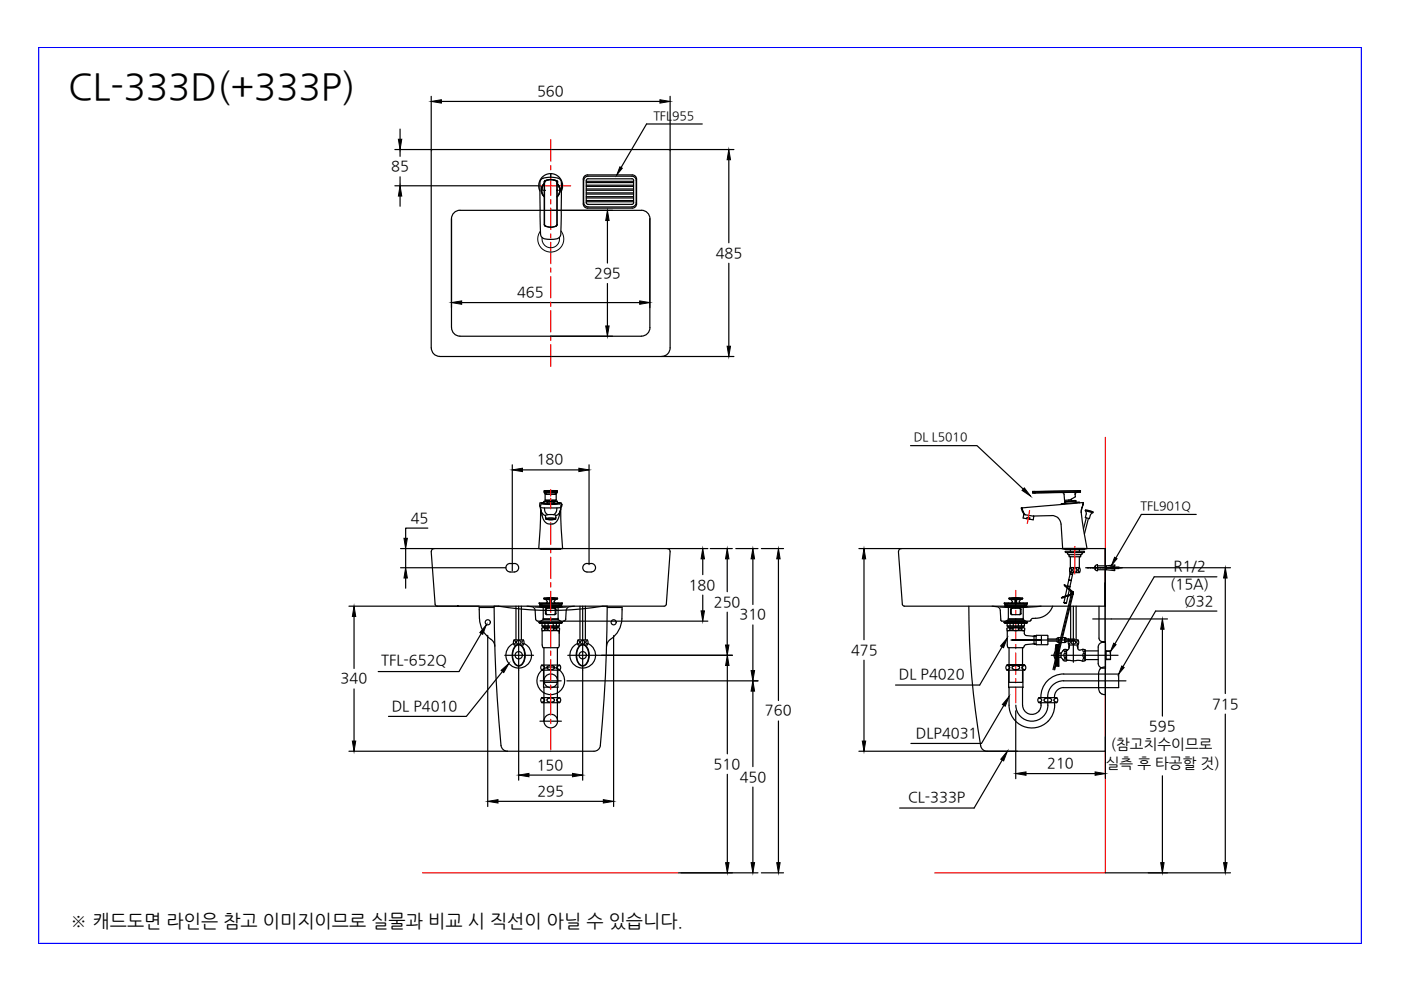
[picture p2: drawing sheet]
<svg xmlns="http://www.w3.org/2000/svg" width="297mm" height="210mm" viewBox="0 0 297 210" stroke-linecap="round" stroke-linejoin="round" font-family="sans-serif">
<defs><g id="words">
<text font-size="7.8" x="14.5" y="21.1">CL-333D(+333P)</text>
<text font-size="3.9" x="14.9" y="196.5">※ 캐드도면 라인은 참고 이미지이므로 실물과 비교 시 직선이 아닐 수 있습니다.</text>
<g font-size="3.1">
<text x="113.9" y="20.3">560</text>
<text x="83" y="36.3">85</text>
<text x="126" y="58.9">295</text>
<text x="151.8" y="54.7">485</text>
<text x="109.6" y="63">465</text>
<text x="113.8" y="98.4">180</text>
<text x="87.1" y="110.8">45</text>
<text x="146" y="125">180</text>
<text x="248.1" y="124.9">(15A)</text>
<text x="248.8" y="121.1">R1/2</text>
<text x="151.3" y="128.6">250</text>
<text x="156.8" y="131.3">310</text>
<text x="251.1" y="128.5">Ø32</text>
<text x="80.8" y="141">TFL-652Q</text>
<text x="180.4" y="138.8">475</text>
<text x="72.2" y="144.9">340</text>
<text x="190.5" y="144">DL P4020</text>
<text x="83" y="150.8">DL P4010</text>
<text x="162.2" y="151.7">760</text>
<text x="243.6" y="155.1">595</text>
<text x="257" y="150.2">715</text>
<text x="194.2" y="156.4">DLP4031</text>
<text x="235.5" y="158.9">(참고치수이므로</text>
<text x="113.8" y="163.2">150</text>
<text x="151.3" y="163">510</text>
<text x="156.8" y="165.7">450</text>
<text x="222" y="162.9">210</text>
<text x="234.4" y="162.7">실측 후 타공할 것)</text>
<text x="113.9" y="168.7">295</text>
<text x="192.5" y="170.1">CL-333P</text>
</g>
<g font-size="2.6">
<text x="138.5" y="25.5">TFL955</text>
<text x="193.7" y="93.5">DL L5010</text>
<text x="241.8" y="108.1">TFL901Q</text>
</g>
</g></defs>
<!-- layer: CENTER -->
<g fill="none" stroke="#f00" stroke-width=".25">
<path d="M116.8 29.6v4.6M116.8 35.1v.9M116.8 36.9v4.5M116.8 42.3v.9M116.8 44.1v4.6M116.8 49.6v.9M116.8 51.4v4.5M116.8 56.8v.9M116.8 58.6v4.5M116.8 64.1v.9M116.8 65.8v4.6M116.8 71.3v.9"/>
<path d="M116.8 73.1v4.6M116.8 110.8v4.6M116.8 116.3v.9M116.8 118.1v4.6M227.9 115.9v5.8M116.8 123.5v1M116.8 125.4v4.5M116.8 130.8v.9M116.8 132.6v4.5M116.8 138v.9M116.8 139.8v4.6M215.4 125.2v3.3"/>
<path d="M215.4 129.4v.9M215.4 131.2v4.5M215.4 136.7v.8M215.4 138.5v4.5M116.8 145.3v.9M116.8 147.1v4.5M116.8 152.5v.9M116.8 154.3v4.6M215.4 143.9v.9M215.4 145.7v3.3"/>
</g>
<!-- layer: 0 -->
<g fill="none" stroke="#000" stroke-width=".25">
<path d="M91.4 20.4v11.3M93.6 21.5h46.3M142.1 20.4v11.3M95.7 46.4v18.8M124.6 44.1a.9 .9 0 0 1-.9-.9v-5.2a.9 .9 0 0 1 .9-.9h9.5a.9 .9 0 0 1 .9 .9v5.2a.9 .9 0 0 1-.9 .9M137.8 46.4v18.8M97.9 64.2h37.7M114.3 116.3h4.9M114.7 116.4v-.1h4.1v.1M115.2 116.3h.1M225.3 116.3h5.2M225.8 116.4v-.1h4.2v.1"/>
<path d="M230.1 108.3v-.1l1.6 .4M230.1 108.3l1.6 .4M230.1 108.3l.2 .7-.2 .7 .9 .3 .2-.8M230.1 108.1l1.6 .5M230.3 109.8l-.6 2.4M230.8 109.9l-.9 3.3M231.7 108.7l-.5 .5M231.7 108.6v.1M232.2 120l.5-.3v1.3l-.3-.1-.3-.3h.1v-.4h-.1zM232.7 120l3.7-.2-.1 .3-1.7 .3 1.7 .3 .1 .3-3.7-.2M234.6 120v.2M104.8 128.8h-3.2v.5a6.8 6.8 0 0 0 1.4 5.3l1.6 1.4 .3 1"/>
<path d="M128.7 128.8h3.2v.5a6.5 6.5 0 0 1-1.9 5.8l-1.1 .9-.3 1M230.2 120.4h.4M230.6 120.4h.1M230.7 120.4h.1M230.7 120.4h.4M231.1 120.4h.1M231.2 120.4h.1M231.2 120.4h.4M231.6 120.4h.1M231.6 120.4h.2M231.7 120.4h.1M231.8 120.4h.1"/>
<path d="M231.8 120.4h.3M232.1 120.4h.1M232.1 120.4h.2M232.2 120.4h.1M232.3 120.4h.1M232.3 120.4h.4M232.7 120.4h.1M232.8 120.4h.1M232.8 120.4h.4M233.2 120.4h.1M233.3 120.4h.1M233.3 120.4h.4"/>
<path d="M233.7 120.4h.1M233.8 120.4h.1M233.9 120.4h.3M234.2 120.4h.1M234.3 120.4h.1M234.4 120.4h.1M234.5 120.4h.2M234.6 120.3v.2M234.6 120.6v.2M234.7 120.4h.1M234.8 120.4h.1M234.9 120.4h.1"/>
<path d="M235 120.4h.1M235 120.4h.3M235.4 120.4h.1M235.5 120.4h.1M235.5 120.4h.3M235.5 120.2h1.8v.3h-1.7M235.9 120.4h.1M236 120.4h.1M236 120.4h.4M236.4 120.4h.1M236.4 120.4h.2M236.5 120.4h.1"/>
<path d="M236.6 120.4h.1M236.6 120.4h.3M236.9 120.4h.1M236.9 120.4h.2M237 120.4h.1M237.1 120.4h.1M237.1 120.4h.3M237.4 120.4h.1M237.5 120.4h.1M237.6 120.4h.1M237.6 120.4h.4M127.3 158a1.37 1.37 0 0 1-1.4 1.3h-18.3a1.38 1.38 0 0 1-1.4-1.2l-.4-5a302.1 302.1 0 0 1-1-24.6h.9a67.9 67.9 0 0 0 22.1 0h.9v5a302 302 0 0 1-1.4 24.6"/>
<path d="M215.4 150.7v14.4M234.4 156.2v8.9M217.5 164h14.7"/>
<circle cx="103.4" cy="131.9" r=".54"/>
<circle cx="130.1" cy="131.9" r=".54"/>
</g>
<!-- layer: 1 -->
<path d="M114.1 39.4h6.9M234.4 92.7v92.4h-36.2M116.8 103.8v1.4M116.8 105.6v.5M116.8 106.6v1.3M218.3 108.2l-.5 2.8M89.6 185.1h54.3" fill="none" stroke="#f00" stroke-width=".25"/>
<!-- layer: 6 -->
<g fill="none" stroke="#000" stroke-width=".25">
<path d="M107 138.9h6.1M108.9 136.4a2.72 2.72 0 0 0-1.1 4.2 2.72 2.72 0 0 0 4.3 0 2.72 2.72 0 0 0-1-4.2M109 135.8a.4 .4 0 0 1 .3 .4 .4 .4 0 0 1-.4 .4M109 135.7h1.9M109 135.7a.9 .9 0 0 0 0 1l.5 .1M109.3 137.1a1.01 1.01 0 0 1 1.1-.3 1.01 1.01 0 0 1 .6 .9 2.76 2.76 0 0 1-.8 3.4 1.52 1.52 0 0 1-1.5-1.7l.1-1.3zM109.3 136.9a1.15 1.15 0 0 1 1.2-.1 1.15 1.15 0 0 1 .7 1 2.98 2.98 0 0 1-.9 3.3 1.47 1.47 0 0 1-1.7-1.6 3.2 3.2 0 0 1 .7-2.6zM109.4 128.5v7.2M110 128.5v13.6M110.5 128.5v7.2M110.9 135.7a.9 .9 0 0 1 0 1l-.5 .1M111 135.8a.4 .4 0 0 0-.3 .4 .4 .4 0 0 0 .3 .4"/>
<path d="M120.4 138.9h6.1M122.4 136.4a2.72 2.72 0 0 0-1 4.2 2.72 2.72 0 0 0 4.3 0 2.72 2.72 0 0 0-1.1-4.2M122.5 135.8a.4 .4 0 0 1 .4 .4 .4 .4 0 0 1-.4 .4M122.6 135.7h1.9M122.6 135.7a.9 .9 0 0 0 0 1l.5 .1M122.8 137.1a1.01 1.01 0 0 1 1.1-.3 1.01 1.01 0 0 1 .7 .9 2.76 2.76 0 0 1-.8 3.4 1.49 1.49 0 0 1-1.5-1.7l.1-1.3zM122.8 136.9a1.15 1.15 0 0 1 1.3-.1 1.15 1.15 0 0 1 .6 1 2.98 2.98 0 0 1-.8 3.3 1.47 1.47 0 0 1-1.7-1.6 3.2 3.2 0 0 1 .6-2.6zM123 128.5v7.2M123.5 128.5v13.6M124.1 128.5v7.2M124.5 135.7a.9 .9 0 0 1 0 1l-.5 .1M124.6 135.8a.4 .4 0 0 0-.4 .4 .4 .4 0 0 0 .4 .4"/>
<path d="M222.9 138.9h14.2M223.7 138.1l-.2 .8 .2 .8M223.9 136.8l-.2 2.2 .2 2.1M223.9 136.8v4.3M224 136.7l.1 4.5M224.1 136.7l-.2 .1M224.1 139.8h.3M224.1 136.7v4.5M224.1 137.8h.3M224.1 139.5h.3M224.1 139.6h.3M224.1 139.7h.3"/>
<path d="M224.1 139.9h.3M224.1 140h.3M224.1 139h.3M224.1 139.1h.3M224.1 139.2h.3M224.1 139.3h.3M224.1 139.4h.3M224.1 138.9h.3M224.1 138.5h.3M224.1 138.8h.3M224.1 138.7h.3M224.1 138.6h.3"/>
<path d="M224.1 138.4h.3M224.1 138.3h.3M224.1 138.2h.3M224.1 138.1h.3M224.1 138h.3M224.1 137.9h.3M224.1 137.7h.3M224.1 137.6h.3M224.1 137.5h.3M224.1 137.4h.3M224.1 137.2h.3M224.1 137.1h.3"/>
<path d="M224.1 137h.3M224.1 136.9h.3M224.1 137.3h.3M224.1 136.7h.3M224.1 136.8h.3M224.4 136.6h.1v4.6h-.1M224.4 136.6h.1M224.4 136.6l-.1 .1M224.4 136.6v4.6M224.5 138.5h.5M225 138.5v.9h-.5M225 138.4v.1"/>
<path d="M225 139.4h.1M225 139.4l.4 .5M225.3 139.9h.1a.48 .48 0 0 0 .8 .2M225.4 138l-.4 .4M225.7 138.5a.43 .43 0 0 1 .3 .4 .43 .43 0 0 1-.3 .5l-.1-.5zM226 137.7l-.2 .5-.2-.5M226.1 137.8v2.2M226.1 140h.1M226.1 137.9h.1M226.1 137.8h.1M226.2 137.8a.53 .53 0 0 0-.9 .2M226.3 137.8h-.1"/>
<path d="M226.5 140l2.6 .1a.81 .81 0 0 0 1-.1M226.6 135.8a.4 .4 0 0 1 .3 .4 .4 .4 0 0 1-.4 .4M226.6 136.8v.8l-.4 .2M226.6 137.1v.2M226.6 135.7h1.9M226.6 136.8h1.9v.7M226.6 135.7a.9 .9 0 0 0 0 1M226.7 136.8v.3M227 128.5v7.2M227.6 128.5v11.9M228.2 128.5v7.2M228.4 136.8v.3"/>
<path d="M228.5 137.5a.73 .73 0 0 0 1.2 .2l.4 .1M228.5 137.1v.2M228.5 135.7a.9 .9 0 0 1 0 1M228.6 135.8a.4 .4 0 0 0-.3 .4 .4 .4 0 0 0 .3 .4M229.6 137.7l.2 .6 .2-.6M229.7 138.5a.42 .42 0 0 1 .3 .4 .42 .42 0 0 1-.3 .4l-.1-.4zM230.1 137.8v2.2v-.2h2.7M230.1 138h2.7M233.8 136.2h.6M233.8 136.2a1.01 1.01 0 0 0-1 1v3.5M234.4 138l1.1 .1M234.4 136.4v5.4"/>
<path d="M234.5 138v1.8M235.4 138.1v1.7M235.5 139.8h-1.1M223.9 141.1h.1M223.9 141.1l.5 .1M224.1 141.2h.3M224.1 141.1h.3M224.1 140.9h.3M224.1 141h.3M224.1 140.5h.3M224.1 140.6h.3M224.1 140.2h.3"/>
<path d="M224.1 140.3h.3M224.1 140.4h.3M224.1 140.7h.3M224.1 140.8h.3M224.1 140.1h.3M225.6 140.1l.2-.5 .2 .5M226.2 140h.1M226.5 140l-.4 .1M230 140.1l-.2-.5-.2 .6M232.8 140.6a1.14 1.14 0 0 0 1.6 1"/>
<circle cx="109.9" cy="136.2" r=".45"/>
<circle cx="110" cy="138.9" r=".77"/>
<circle cx="123.5" cy="138.9" r=".77"/>
<circle cx="123.6" cy="136.2" r=".45"/>
<circle cx="227.6" cy="136.2" r=".45"/>
</g>
<!-- layer: 7 -->
<g fill="none" stroke="#000" stroke-width=".25">
<path d="M142.1 32v41.8M142.1 32l-.3-.3h-50.2l-.2 .3v41.8M136 44.6h-38.5a1.81 1.81 0 0 0-1.8 1.8v23.1M136 44.6a1.81 1.81 0 0 1 1.8 1.8M137.8 46.4v23.1M91.4 73.7a1.8 1.8 0 0 0 1.8 1.9M95.7 69.5a1.79 1.79 0 0 0 1.8 1.8M97.5 71.3h38.5M116.8 75.6h.1M137.8 69.5a1.81 1.81 0 0 1-1.8 1.8M142.1 73.7a1.8 1.8 0 0 1-1.8 1.9h-47.1M108.1 119.5h1a.9 .9 0 0 1 .9 .9 .9 .9 0 0 1-.9 .9h-1"/>
<path d="M108.2 119.5a.9 .9 0 0 0-.9 .9 .9 .9 0 0 0 .9 .9M123.8 119.7a1.75 1.75 0 0 1 2.4 .3 .9 .9 0 0 1-.8 1.3h-.9a.9 .9 0 0 1-.9-.6 .9 .9 0 0 1 .2-1zM141.4 116.3h-49.5l-.3 .2-.2 .5 .9 11.1v.2l.4 .2h48.1h.2l.3-.4 .8-11.1-.2-.5-.4-.2M225.1 116.3h4.9M225.9 117v-.1h4v.1M225.9 117l.1 .1M226 117.2h3.8M226.2 117.1l.2 .2M226.3 117.3v.1M226.4 117.4l.3 .3M226.5 117.6h2.7M226.9 118v2.3h1.9v-2.3"/>
<path d="M226.9 116.4v.5M228.5 116.3h.2M228.8 116.4v.5M229.6 117.1l-.2 .4-.2 .1-.1 .4h-2.4v-.3M229.9 117l-.1 .1M234.4 116.3h-43.3l-.4 .2-.2 .5 .8 11.1 .2 .4h42.9M97 128.5h.1M111.7 128.5l1 .1M112.7 128.6a.9 .9 0 0 1 .8 .9M113.4 128.7l3.4 .1 3.3-.1M113.5 129.5l.1 1.7 .2 .4 .2 .1M114 131.7h5.5"/>
<path d="M116.8 128.5h.1M120 129.5v1.7l-.3 .4-.2 .1M120.8 128.6a.9 .9 0 0 0-.8 .9M121.8 128.5l-1 .1M205.4 128.5a164.1 164.1 0 0 0 2.6 30 1.37 1.37 0 0 0 1.3 .8h25.1v-23.3h-.7a.73 .73 0 0 1-.7-.7v-6.8M210.3 128.5l1 .1M211.3 128.6a.9 .9 0 0 1 .8 .9M212.1 129.5l.1 2 .2 .2M212.4 131.7h6M217.2 131.7h-3.7h3.7M219 131.1l-.6 .6M219.6 131.1h-.6"/>
<path d="M220.7 128.5l-4.8 .3-3.9-.1M223.2 128.5a3.8 3.8 0 0 1-3.6 2.6M225.6 127.8l.5 .1-.5-.1 .7-3.5 .6 .1-.8 3.5M225.7 124l.6 .4M225.8 126.6l-.7 .2 .3-.3-.3 .3M225.9 124.3l1.2 1.2M225.9 124.3l-.2-.3 .2 .3M225.9 124.3h.1M225.9 124.3l1.2 1.1M226 126.4v.1M226.4 124.2v.1M226.4 124.6l.4 .4z"/>
<path d="M226.5 126.3h-.1M226.5 126.3l-.5 .2M226.5 126.3l-.5 .1M226.6 123l.5 .1-.2 1.3-.6-.2zM226.6 123h.1M226.7 124.9l.1 .1M226.7 124.8l.7 .6M226.8 124.3v.1M226.9 121.7l.5 .1-.3 1.2-.5-.1zM226.9 120.4a.46 .46 0 0 1 .3 .5 .46 .46 0 0 1-.3 .4M226.9 121.6v.1M226.9 120.3a.9 .9 0 0 0 0 1.1"/>
<path d="M227 126h.1M227 126l-1.6 .6M227 126.2l-.6 .2M227.1 125.9h.1M227.1 125.9l-1.7 .6M227.1 123v.1M227.1 126h-.1M227.1 125.3v.2M227.1 125.6l-.1 .3h.2l.1-.3M227.1 125.5h.1M227.1 125.5v.1M227.1 125.9l-3.8 16.1"/>
<path d="M227.1 125.6v.3M227.1 125.6h.1M227.2 125.4h.1M227.2 125.4l.1 .2M227.2 125.4l.3 .1M227.2 125.4l-.1 .1M227.3 125.6h.2M227.4 125.6v.1M227.4 121.8h.1M227.4 125.7l-3.9 16.3M227.5 125.6v.5l-.1-.4M227.5 125.9v-.3v.3"/>
<path d="M227.5 121.4l-.1 .4-.5-.2v-.2h1.9M227.5 126h.1M227.5 126l-3.9 16M227.5 125.5l.1 .1M227.6 125.6h-.1M227.6 120.6l-.1 .3 .1 .3M227.6 120.5a.44 .44 0 0 1 .6 .1 .44 .44 0 0 1 0 .6 .44 .44 0 0 1-.6 0M228.9 120.3a.9 .9 0 0 1 0 1.1M228.9 120.4a.46 .46 0 0 0-.3 .5 .46 .46 0 0 0 .3 .4M231.7 131.2h3.9M234.3 128.5v7.5M234.4 123.5v5z"/>
<path d="M234.4 128.5h.1"/>
</g>
<!-- layer: 3 -->
<g fill="none" stroke="#000" stroke-width=".25">
<path d="M114.3 131.9h4.9M114.3 127.9h4.9M114.3 127.9l.2 .2M114.3 127.8l4.9 .1M114.4 127.8l-.1 .1M114.4 132.1l4.6 .1M114.4 132v.1M114.5 128.1v.1M114.5 128.5v.1M114.5 128.6h.1M114.5 128.1h.1M114.5 128.1h4.5"/>
<path d="M114.5 128.6h4.5M114.5 128.4h4.5M114.5 128.4h.1M114.8 128.2v.2M114.9 132.2l.1 .6 3.6-.1M114.9 133.8l.1 3 .1 .5h3.3M114.9 132.7h.7M115.2 131.4l-.9 .5h4.9M115.2 131.1v.3M115.2 128.6v2.8M115.2 132.8v.3h1.5M115.2 131.2h3.1"/>
<path d="M115.2 131.4h3.1M115.3 126.9h2.9l-.1 .2h-2.7zM115.3 126.9l1.5-.2 1.4 .2M115.3 137.3v7.4h2.9v-7.4M115.5 133.2h.6v.4h-.6M115.5 133.2v.4M115.5 133.2l-.3-.1-.3 .1 .1 .5 .5-.1M115.5 132.2v.5M115.6 127.1h1M115.6 129.2l.3-.2h1.8l.2 .2M115.6 129.2v.9l.3 .2M115.6 127.1l.4 .4"/>
<path d="M115.8 129.2v.9M115.8 130.1l.2 .2M115.9 130.3h1.8M115.9 127.8h-.1M116 127.5v.3M116 129l-.2 .2M116.2 133.6l.6 .1 .6-.1M116.2 132.2v.5h-.7M116.2 132.7h1.1M116.6 127.1h.3M116.6 127.1v.7M116.7 127.1v.6"/>
<path d="M116.8 133.1l-.6 .1M116.8 133.1l.6 .1M116.8 127.1v.6M116.8 127.7h-.1v.1M116.8 127.7v.1M116.9 127.1v.7M117.3 132.2v.5h.7M117.4 133.2h.6v.4h-.6zM117.5 129l.2 .2M117.5 127.5l.2 .3M117.7 129.2v.9l-.2 .2M117.9 129.2v.9l-.2 .2"/>
<path d="M117.9 127.1h-1M117.9 127.1l-.4 .4M118 132.2v.5M118 132.7h.6M118 133.2l.3-.1 .4 .1M118 133.6l.3 .1 .4-.1M118.3 133.7l-3.4 .1M118.3 131.1v.3M118.3 128.6v2.8M118.3 132.8v.3h-1.5M118.3 131.4l.9 .5M118.3 133.7l.3 .1"/>
<path d="M118.6 133.8v3l-.2 .5M118.6 132.2v.5M118.6 133.2v.4M118.7 128.2v.2M119 128.4h.1M119 128.6h.1M119 128.1h.1M119 128.1v.1h-4.5M119 128.5v.1M119.1 132v.1M119.1 132.1l-.1 .1M119.2 127.9l-.2 .2"/>
<path d="M212.9 131.9h5M212.9 127.9h4.9M212.9 127.9l.2 .2M213 132.1h4.7M213 132v.1M213.1 128.1v.1h4.5l.1-.1M213.1 128.5v.1M213.1 128.1h.1M213.1 128.6h.1M213.1 128.1h4.5M213.1 128.6h4.5M213.1 128.4h4.5"/>
<path d="M213.1 128.4h.1M213.4 128.2v.2M213.5 132.2v.5M213.5 132.7l3.5 .1M213.6 133.8v3l.1 .5h3.3l.4-.6 1.6-.2M213.6 133.8h3.6M213.6 132.7h.6M213.8 131.1l.1 .3M213.8 132.8v.3h3.1v-.3M213.8 128.6v2.8M213.8 131.2h3.1M213.8 131.4h3.1"/>
<path d="M213.8 131.4l-.9 .5M213.9 126.9l.1 .2h2.7l.1-.2h-2.9M213.9 126.9l1.5-.2 1.4 .2M213.9 137.3v7.4h2.8M214.1 133.2l-.3-.1-.3 .1 .1 .5 .5-.1M214.2 132.2v.5h.6M214.2 127.1h1M214.2 127.1l.4 .4M214.3 129.2l.2-.2h1.8l.2 .2M214.3 129.2v.9l.2 .2M214.3 135.7h6.5h-6.2M214.4 129.2v.9l.2 .2"/>
<path d="M214.5 130.3h1.8M214.6 127.5l-.2 .3M214.6 129l-.2 .2M214.8 133.2h-.7v.4h.7M214.8 133.2v.4M214.8 133.6l.5 .1M214.8 132.2v.5M214.8 132.7h1.1M215.2 127.1v.7M215.3 127.8v-.1h.1v.1M215.3 127.1v.6M215.3 133.1l-.5 .1"/>
<path d="M215.4 133.1l.6 .1M215.4 127.1v.6M215.5 127.1v.7M215.9 132.2v.5h.7M215.9 133.2v.4h.7v-.4M215.9 133.2h.7M216 133.6l-.6 .1M216.1 129l.2 .2M216.1 127.5l.1 .3M216.2 127.8h.1M216.3 129.2v.9l-.2 .2M216.5 129.2v.9"/>
<path d="M216.5 127.1l-.4 .4M216.5 127.1h-1.3M216.5 130.1l-.2 .2M216.6 132.2v.5M216.6 132.7h.6M216.6 133.2l.4-.1 .3 .1-.2 .5-.5-.1M216.8 137.3v7.4M216.9 133.7h.1M216.9 131.1v.3M216.9 128.6v2.8M216.9 131.4l1 .5M217.2 133.8v.5l.2 .4 1.6 .2 .4-.1"/>
<path d="M217.2 132.2v.5l-.2 .1M217.3 128.2v.2M217.6 128.4h.1M217.6 128.1h.1M217.6 128.6h.1M217.7 128.5v.1M217.7 132v.1M217.8 127.8l-4.9 .1M217.8 127.8v.1M217.8 127.9h.1M217.8 127.9l-.2 .2M219 136.5l.4 .1"/>
<path d="M219.3 134.8v.1M219.3 136.5v.1M219.3 136.6h.4M219.3 134.8h.4M219.7 134.8v1.9h2.3l.2-.1M219.7 134.8l2.4-.1 .1 1.9M219.7 134.9h-.5v1.6h.5M220.8 135.7h7.1M220.8 134.9v1.6M222.2 135.9h2.2M224.3 135.9l.1 .1M224.4 135.4l-.1 .1"/>
<path d="M224.4 135.4l-2.2 .1M224.4 135.9v.1M224.4 135.4l.1 .2M224.4 135.2h1.3M224.4 135.2l-.4 .3M224.5 135.9l-.1 .1M224.5 135.8v.1M224.5 135.6v.2M225.7 135.9l.1 .1M225.7 135.5h2.1M225.7 135.9h2.1M225.7 135.2l.5 .3"/>
<path d="M225.8 135.9h.1M225.9 135.5a.23 .23 0 0 0-.3 .1 .23 .23 0 0 0 .1 .3M225.9 135.9v.1M226.2 135.9l-.1 .2a2.13 2.13 0 0 1-1.7 .1l-.4-.3M226.5 135.5v.4zM118.1 144.5h.1"/>
</g>
<!-- layer: 4 -->
<g fill="none" stroke="#000" stroke-width=".25">
<path d="M114.5 152.9h4.5M114.5 144.4h4.5M114.8 148l.5 .2M114.8 141.1h.1a.47 .47 0 0 1 .5 .6M114.9 147.9h3.7M114.9 147.9l-.3 .5 .3 .6M114.9 142.1l-.3-.6 .3-.5h3.7l.3 .5-.3 .6M114.9 142.1h3.7M114.9 142.1a2.93 2.93 0 0 0-.3 4.3 2.93 2.93 0 0 0 4.3 0 2.93 2.93 0 0 0-.3-4.3M114.9 142.1a2.93 2.93 0 0 1 3.7 0M115.2 141.9l-.4 .1M115.2 142.1v3.6h3.1v-3.6"/>
<path d="M115.3 145.8v7.1M115.3 152.7a1.45 1.45 0 0 0 2 1.5 1.45 1.45 0 0 0 .5-2.4 1.45 1.45 0 0 0-2.4 .6l-.1 .5M115.3 148.2l.1 .4M115.4 148.6l-.6 .3M115.4 141.7l-.2 .2M116 148.6a1.16 1.16 0 0 0 1.5 0M116 148.6a.76 .76 0 0 1 1.2-.5l.3 .2v.3M116.2 141.8l.6 .2 .5-.2M116.4 141.1a.4 .4 0 0 0-.4 .3 .4 .4 0 0 0 .2 .5M116.5 141.1h.6M116.8 147.9h.1M117.1 141.1a.4 .4 0 0 1 .4 .3 .4 .4 0 0 1-.2 .5"/>
<path d="M118.1 148.6l.4 .3M118.1 141.7l.2 .2M118.3 145.7l-.1 7.2M118.3 141.9l.2 .1M118.5 148.9h.2M118.5 142h.2M118.5 148l-.4 .3v.3M118.5 141.1a.43 .43 0 0 0-.4 .6M118.6 147.9l.3 .5-.3 .6h-3.7M118.7 148h-.2M118.7 141.1h-.2M213.4 141.1l.4 .1"/>
<path d="M213.5 141l-.2 .6 .2 .5h3.7M213.5 141h.4h-.4M213.6 142h-.2M213.8 141.9l-.2 .1M213.9 141.2a.36 .36 0 0 1 .2 .3 .36 .36 0 0 1-.2 .4M213.9 145.7v.1M213.9 142.1v3.6h3v-3.6M213.9 141h1.5h-1.5M213.9 145.8v3.7a4.8 4.8 0 0 0 4.9 4.8 4.8 4.8 0 0 0 4.8-4.8M214.6 141.7l.2 .2M214.6 141.4v.3M214.8 141.9h.9"/>
<path d="M215 141.1h.7M215.1 141.1l-.5 .3M215.4 149.5a3.4 3.4 0 0 0 3.4 3.4 3.4 3.4 0 0 0 3.4-3.4M215.7 141.1l.4 .3M215.9 141.9l-.2 .1M216.1 141.4v.3M216.1 141.7l-.2 .2M216.8 145.8v3.7M216.8 141h-1.4h1.4M216.9 145.7l-.1 .1M217.2 142h.1M217.2 141h-.4h.4"/>
<path d="M217.2 141l.3 .6-.3 .5M217.3 141.1h-.1a.45 .45 0 0 0-.5 .4 .45 .45 0 0 0 .5 .5M220.2 148h.2M220.3 147.9l-.3 .6 .3 .5M220.3 147.9h3.7M220.3 149h3.7M220.4 148l.2 .1M220.6 148.1l.2 .2M220.6 149v.1M220.7 149.1v.1M220.7 149.2a1.96 1.96 0 0 1-1.8 2.3 1.96 1.96 0 0 1-2.1-2M220.8 148.3a.5 .5 0 0 1-.6 .6"/>
<path d="M221.4 148.3a.72 .72 0 0 0 1.1 .5M221.6 148.1l-.2 .2M222.2 147.9h.1M222.2 147.8v1.7M222.5 148l-.9 .1M222.5 148l.2 .1M222.7 148.1l.2 .2M222.9 148.3v.3l-.4 .3M223.5 148.3a.5 .5 0 0 0 .6 .6M223.6 149v.5M223.7 148.1l-.2 .2M223.9 148l-.2 .1"/>
<path d="M224 147.9l.3 .6-.3 .5M224.1 148h-.1M225.5 145.8h8.8M225.5 145.8a1.96 1.96 0 0 0-1.9 2.1M232.9 142.8v3.1l.3 1M233.2 146.8l.4 .3M233.6 141.6l-.5 .5-.2 .7M234.3 142.9h-8.8a4.8 4.8 0 0 0-4.8 5M234.4 141.6v5.7l-.8-.1M234.4 142.9h2.8v2.9h-2.8M234.4 141.4l-.8 .1M238.7 144.4l-13.2-.1a3.4 3.4 0 0 0-3.4 3.5"/>
<circle cx="116.8" cy="144.3" r="1.45"/>
</g>
<!-- layer: 1 -->
<g fill="none" stroke="#000" stroke-width=".25">
<path d="M83.7 39.4h30.4M83.7 31.7h7.7M84.8 27.4v2.1M84.8 31.7v1.4M84.8 37.5v1.9M114.9 37.9l.3-.1a5 5 0 0 1 3.6 .2l.2 .8-.1 10.8a1.08 1.08 0 0 1-.8 1l-1.3 .2-1.4-.2a1.08 1.08 0 0 1-.8-1l-.1-10.8zM114.9 39.8l-.1 .5M115 39.4l-.2 .9M115.4 38.6h.1M115.4 38.9a2.02 2.02 0 0 0 0 2.9M115.4 38.6v9.1M115.4 39a1.9 1.9 0 0 0 0 2.7"/>
<path d="M115.5 38.6v9.1M115.6 38.3l-.2 .3M115.6 38.3h.1M115.6 38.3a2.35 2.35 0 0 1 2.5 .3M115.6 38.3a2.72 2.72 0 0 1 2.4 0M115.6 38.4l-.1 .2M116.8 36.8a2.57 2.57 0 0 0-2.3 3.7M116.8 37.6v-.8a2.57 2.57 0 0 1 2.2 3.7M118 38.3h.1M118 38.3l.1 .3M118 38.3v.1M118.1 38.6v9.1"/>
<path d="M118.1 38.6h.1M118.1 38.9a1.97 1.97 0 0 1 0 2.9M118.1 38.9a1.97 1.97 0 0 1 0 2.8M118.6 39.6l.1 .7M118.6 39.7l.1 .6M141.8 31.7h13.8M148.9 26.3h-11.8l-5.4 9.2M154.5 33.9v17.6M84.8 41.6v2.1M114.8 40.3h.1M114.8 40.3l.2-.7 .4-.7a1.91 1.91 0 0 0-.1 2.7M114.8 40.2l.1 .3"/>
<path d="M114.8 40.2h.1M115.3 40.4h.1M115.4 40.4h.1M115.4 40.3v.1M115.4 47.7l.2 .2M115.4 47.7h.1M115.5 47.7l.1 .2M115.6 47.9a2.72 2.72 0 0 0 2.4 0M116.8 44.6h13.1M117.9 47.9h.1M118 47.9a2.68 2.68 0 0 1-2.4 0M118.1 47.7l-.1 .2"/>
<path d="M118.1 40.4h.1M118.1 40.3l.1 .1M118.1 47.7h.1M118.2 40.4h-.1M118.7 40.3h.1M118.7 40v.5M118.7 40.3l-.1-.7-.4-.6a1.93 1.93 0 0 1-.1 2.7M118.7 40.2l-.1 .6M124.6 44.1h9.5M128.8 46.8v9M154.5 55.8v17.6M116.8 71.3h13.1"/>
<path d="M128.8 60.1v9M140.3 75.6h15.3M108.6 98.6v22.4M110.8 99.6h11.9M124.9 98.6v21.1M193 94.5h14.1l9.8 9.2M84.9 116.3h7.2M86 116.3v4.1M90.7 112h-4.7v2.1M114.5 106.9v.3M114.5 107.3l.3 1.2M114.5 107.3l.2 .3 .7 .1h3.3l.2-.1 .1-.3"/>
<path d="M114.5 107.3h.1M114.6 107.6l.2 .8 .3 .6M114.6 108l-.4 8.3h5.1l-.4-8.3M114.6 108.1a3.7 3.7 0 0 0 1.4 2.9 1.83 1.83 0 0 0 2.6-1.7l.2-1.2M114.7 116.4h4.1M114.8 108.5l.2 .4M114.8 108.4v.1M114.8 106.7l1.5 .3 2-.1 .4-.2M114.8 106.7v.1M115 108.9l.7 .4M115.1 106.6l-.6 .1v.5M115.3 106.3v.4l2.2 .1"/>
<path d="M115.3 106.3l.7 .1M115.4 106.5l-.6 .1 2 .2 1.9-.2-.5-.1M115.4 104.5h.1M115.4 106.3l.7 .1M115.4 106.3h-.1M115.4 104.4l.2 .1M115.4 107.7l.2 .8 .5 .6M115.5 104.2h.1M115.5 104l-.1 .1M115.5 104.5h.1M115.6 104.4v.3M115.6 104l-.2 .1v.4"/>
<path d="M115.6 104.2v.3M115.6 104.2h.1M115.6 104.5h2.4M115.6 104l-.1 .2M115.6 104.7l2.1 .1M115.6 104.7v1.2l1.2 .1 1.1-.1v-1.2M115.6 104.2h2.4M115.7 106.2v.1l.6 .1 1.6-.1M115.7 106.2l-.3 .1M115.7 104.5l.1 .3M115.7 110l1.1-.2 1 .2M115.7 109.8v-.1v.3a3 3 0 0 0 2.1 .1"/>
<path d="M115.9 110l.9-.1 .9 .1-.9 .2zM115.9 110h.1M115.9 110l.2 .1a1.81 1.81 0 0 0 1.5-.1h-.1M116 106.4h1.5M116 106.4v.4M116.1 106.4h1.3M116.1 106.4h-.1M116.5 106.1v.1h.5v-.1M116.5 106.1l-.8 .1M117.1 106.1l.7 .1h-2.1M117.5 106.4h.1M117.5 106.4l.7-.1v.4l-.7 .1"/>
<path d="M117.5 106.4v.4M117.6 110h.1M117.8 106.2l.3 .1-.7 .1M117.8 106.2v.1M117.8 109.7v.4M117.8 104.5l-.1 .3M117.8 109.7v.1M117.8 109.3v.5M117.9 109.3a3.4 3.4 0 0 0-2.2 0v.5M117.9 104.7l-.2 .1M117.9 104.2v.3M118 104.2h-2.4"/>
<path d="M118 104.4v.1M118 104l.1 .1v.4M118 104.5h.1M118.1 104v.2M118.1 104.2h-.1M118.1 104h-2.5M118.1 107.7l-.2 .8-.5 .6M118.1 104.2h.1M118.1 104.5l-.2 .2M118.1 104.4l-.1 .1M118.1 106.3h.1M118.4 106.6l.6 .1v.5"/>
<path d="M118.6 108.8l-.1 .1M118.7 106.7v.1M118.8 108.4l-.4 .6-.6 .3M118.8 108.4v.1M118.8 108.5l-.1 .1M118.9 107.6l-.1 .8M119 107.3l-.2 1.2M119 107.3h.1M119 106.9h.1M119 106.9v.3M141.4 116.3h8.7M149 118.5v3.3"/>
<path d="M150.6 116.3h4.7M154.2 118.5v7M156 116.3h4.7M159.6 118.5v9.7M161.4 116.3h4.7M165 118.5v30M182.1 116.3h9M183.2 118.5v17.1M216.8 108.5l.4 .5M216.9 108.5l.5 .6M217.1 109.1l2.1 .4-.1 .7-.8-.1v-.3l-.6-.1v.3l-.8-.2zM217.1 109v.1"/>
<path d="M217.7 110l.6 .1M218.9 104.5h.6M218.9 104.2v.3M219.3 104.2l-.1 .3h-.3M219.5 104.2v.3h-.2M219.5 104.5l9-.2zM225 106.8v.2M225.2 104.4l.3 .2 .1 .2M225.3 116.3h.1M225.6 104.8l.1 1.3 1.2-.1 1.1-.7a.69 .69 0 0 1 .4-.9l-.3 .1-.1 .3M225.7 106.4l1.2-.1-1.2 .1v.4M225.7 106.7l-.7 .1"/>
<path d="M225.8 116.4h4.2M226.6 106v.2M226.9 106.3l1.2-.1 .1 .4M227.1 105.8l.1 .4M228 106.2l-2.1 .2M228.1 106.2l-1.2 .1M228.5 104l-9.6 .2M228.5 104.1h.3v.2h-.3zM228.8 104v.1M228.8 104.1h.3v.2M228.9 106.5h-.7M228.9 106.6v-.1l-3.9 .3"/>
<path d="M229 104l-10.1 .2M229 104l.1 .1M229.1 104.3l-.3 .1M229.1 104.3l-.6 .1M229.2 108.7l1.3 7.6h-5.2l-.3-5.2a1.92 1.92 0 0 0-2.1-1.8l-3.8 .2M229.3 108v.7M229.4 107.8l-.1 .2M229.7 106.6l-13.2 1.1 .3 .8h.1l-.3-.8M229.7 106.6l-.3 1.2zM253.6 109.1h-11.6l-5.4 9.2M74 128.5h27.6M75.1 130.7v11"/>
<path d="M84.9 120.4h22.4M86 122.6v2.1M102 134.3l-4.7 8.1h-17.1M103.4 134.7v36.3M119.5 131.7h30.6M126.5 138.9h28.8M130.1 134.8v36.2M149 126.2v3.3M154.2 129.8v7M159.6 132.5v9.7M183.2 140v17.1M212.5 137.2l-4.8 8h-17.8"/>
<path d="M235.6 131.2h11.9M238 120.4h22.9M246.5 133.4v18.4M258 122.3h-13.3l-8.3 14.2M258 129.6h-13l-6.9 11.8M259.8 122.6v24.4M74 159.3h33.6M75.1 146.1v11M106.5 142.4l-7.6 9.5h-16.5M110 142.1v23.3M120.2 144.4h40.5M123.5 142.1v23.3"/>
<path d="M154.2 141.1v18.7M159.6 146.5v16M165 152.9v30M182.1 159.3h33.6M212.8 149.5l-4.7 8.1h-15M259.8 151.4v31.5M105.6 169.9h22.3M112.1 164.3h9.3M154.2 164.2v18.7M159.6 166.9v16M212.7 160.8l-6.2 10.5h-15.8M246.5 164.5v18.4"/>
<path d="M143.9 185.1h16.8M161.4 185.1h4.7M234.4 185.1h26.5"/>
</g>
<g fill="#000" stroke="#000" stroke-width=".21">
<path d="M84.5 29.5h.7l-.4 2.2zM131.4 35.4l.5 .3-1.1 1.4zM154.5 31.7l.4 2.2h-.7zM84.8 39.4l.4 2.2h-.7zM128.8 44.6l.3 2.2h-.7zM128.4 69.1h.7l-.3 2.2zM154.2 73.4h.7l-.4 2.2zM108.6 99.6l2.2-.3v.7zM122.7 99.3l2.2 .3-2.2 .4zM85.6 114.1h.8l-.4 2.2zM149 116.3l.4 2.2h-.8zM154.2 116.3l.3 2.2h-.7z"/>
<path d="M159.6 116.3l.4 2.2h-.8zM165 116.3l.4 2.2h-.7zM183.2 116.3l.3 2.2h-.7zM217.2 103.4l1.3 1.8-1.8-1.2zM236.3 118.2l.5 .2-1.1 1.5zM75.1 128.5l.3 2.2h-.7zM86 120.4l.4 2.2h-.8zM103.1 132.4l-.8 2.1-.6-.4zM148.6 129.5h.8l-.4 2.2zM153.8 136.8h.7l-.3 2.1zM213.6 135.3l-.8 2-.7-.3zM236.1 136.4l.5 .3-1.1 1.4z"/>
<path d="M246.5 131.2l.3 2.2h-.7zM259.8 120.4l.4 2.2h-.8zM74.7 157.1h.7l-.3 2.2zM106.2 142.1l1.7-1.4-1.1 1.9zM154.2 138.9l.4 2.2h-.8zM159.2 142.2h.8l-.4 2.2zM159.6 144.4l.4 2.1h-.8zM182.8 157.1h.7l-.3 2.2zM213.9 147.7l-.8 2-.6-.3zM237.8 141.2l.5 .3-1.1 1.4zM103.4 169.9l2.2-.4v.8zM110 164.3l2.1-.3v.7z"/>
<path d="M121.4 164l2.1 .3-2.1 .4zM127.9 169.5l2.2 .4-2.2 .4zM213.6 159.3l-.8 2-.6-.3zM153.8 182.9h.8l-.4 2.2zM159.2 182.9h.8l-.4 2.2zM164.7 182.9h.7l-.4 2.2zM246.1 182.9h.7l-.3 2.2zM259.4 182.9h.8l-.4 2.2z"/>
</g>
<!-- layer: 5 -->
<path d="M8.2 10.1h280.4v189.9h-280.4z" fill="none" stroke="#00f" stroke-width=".25"/>
<!-- layer: 0 -->
<path d="M91.4 21.5l2.2-.4v.8zM139.9 21.1l2.2 .4-2.2 .4zM95.7 64.2l2.2-.4v.7zM135.6 63.8l2.2 .4-2.2 .3zM215.4 164l2.1-.3v.7zM232.2 163.7l2.2 .3-2.2 .4z" fill="#000" stroke="#000" stroke-width=".21"/>
<path d="M114.6 49a2.76 2.76 0 0 0 .3 3.7 2.76 2.76 0 0 0 3.7 0 2.76 2.76 0 0 0 .4-3.7M115 50.3a1.85 1.85 0 0 0 1.8 2.2 1.85 1.85 0 0 0 1.8-2.2" fill="none" stroke="#000" stroke-width=".21"/>
<!-- layer: ORTHO$3 -->
<path d="M234.4 128.5v-12.2v12.2" fill="none" stroke="#000" stroke-width=".25"/>
<!-- layer: ORTHO$4 -->
<path d="M234.4 128.5v-12.2v12.2" fill="none" stroke="#000" stroke-width=".25"/>
<!-- layer: BASE -->
<g fill="none" stroke="#000" stroke-width=".25">
<path d="M124.3 38.4h10M124.3 38.7h10M124.3 39.3h10M124.3 39.5h10M134.3 38.3v4.7M134.4 38.3l-.2-.4h-.2h-9.5l-.2 .4v4.7M123.7 43l.1-4.7a.9 .9 0 0 1 .9-.9h9.3a.9 .9 0 0 1 .9 .9v4.7M123.8 43a.9 .9 0 0 0 .9 .9M124.3 43l.4 .3h9.3l.4-.3M124.3 40.1h10M124.3 40.3h10M124.3 40.9h10"/>
<path d="M124.3 41.1h10M124.3 41.7h10M124.3 42h10M124.3 42.5h10M124.3 42.8h10M124.7 43.9h9.3M134.9 43a.9 .9 0 0 1-.9 .9"/>
</g>
<!-- layer: 30 -->
<path d="M115.4 116.3h2.7M225.6 116.3h4.6" fill="none" stroke="#000" stroke-width=".25"/>
<use href="#words"/>
</svg>
